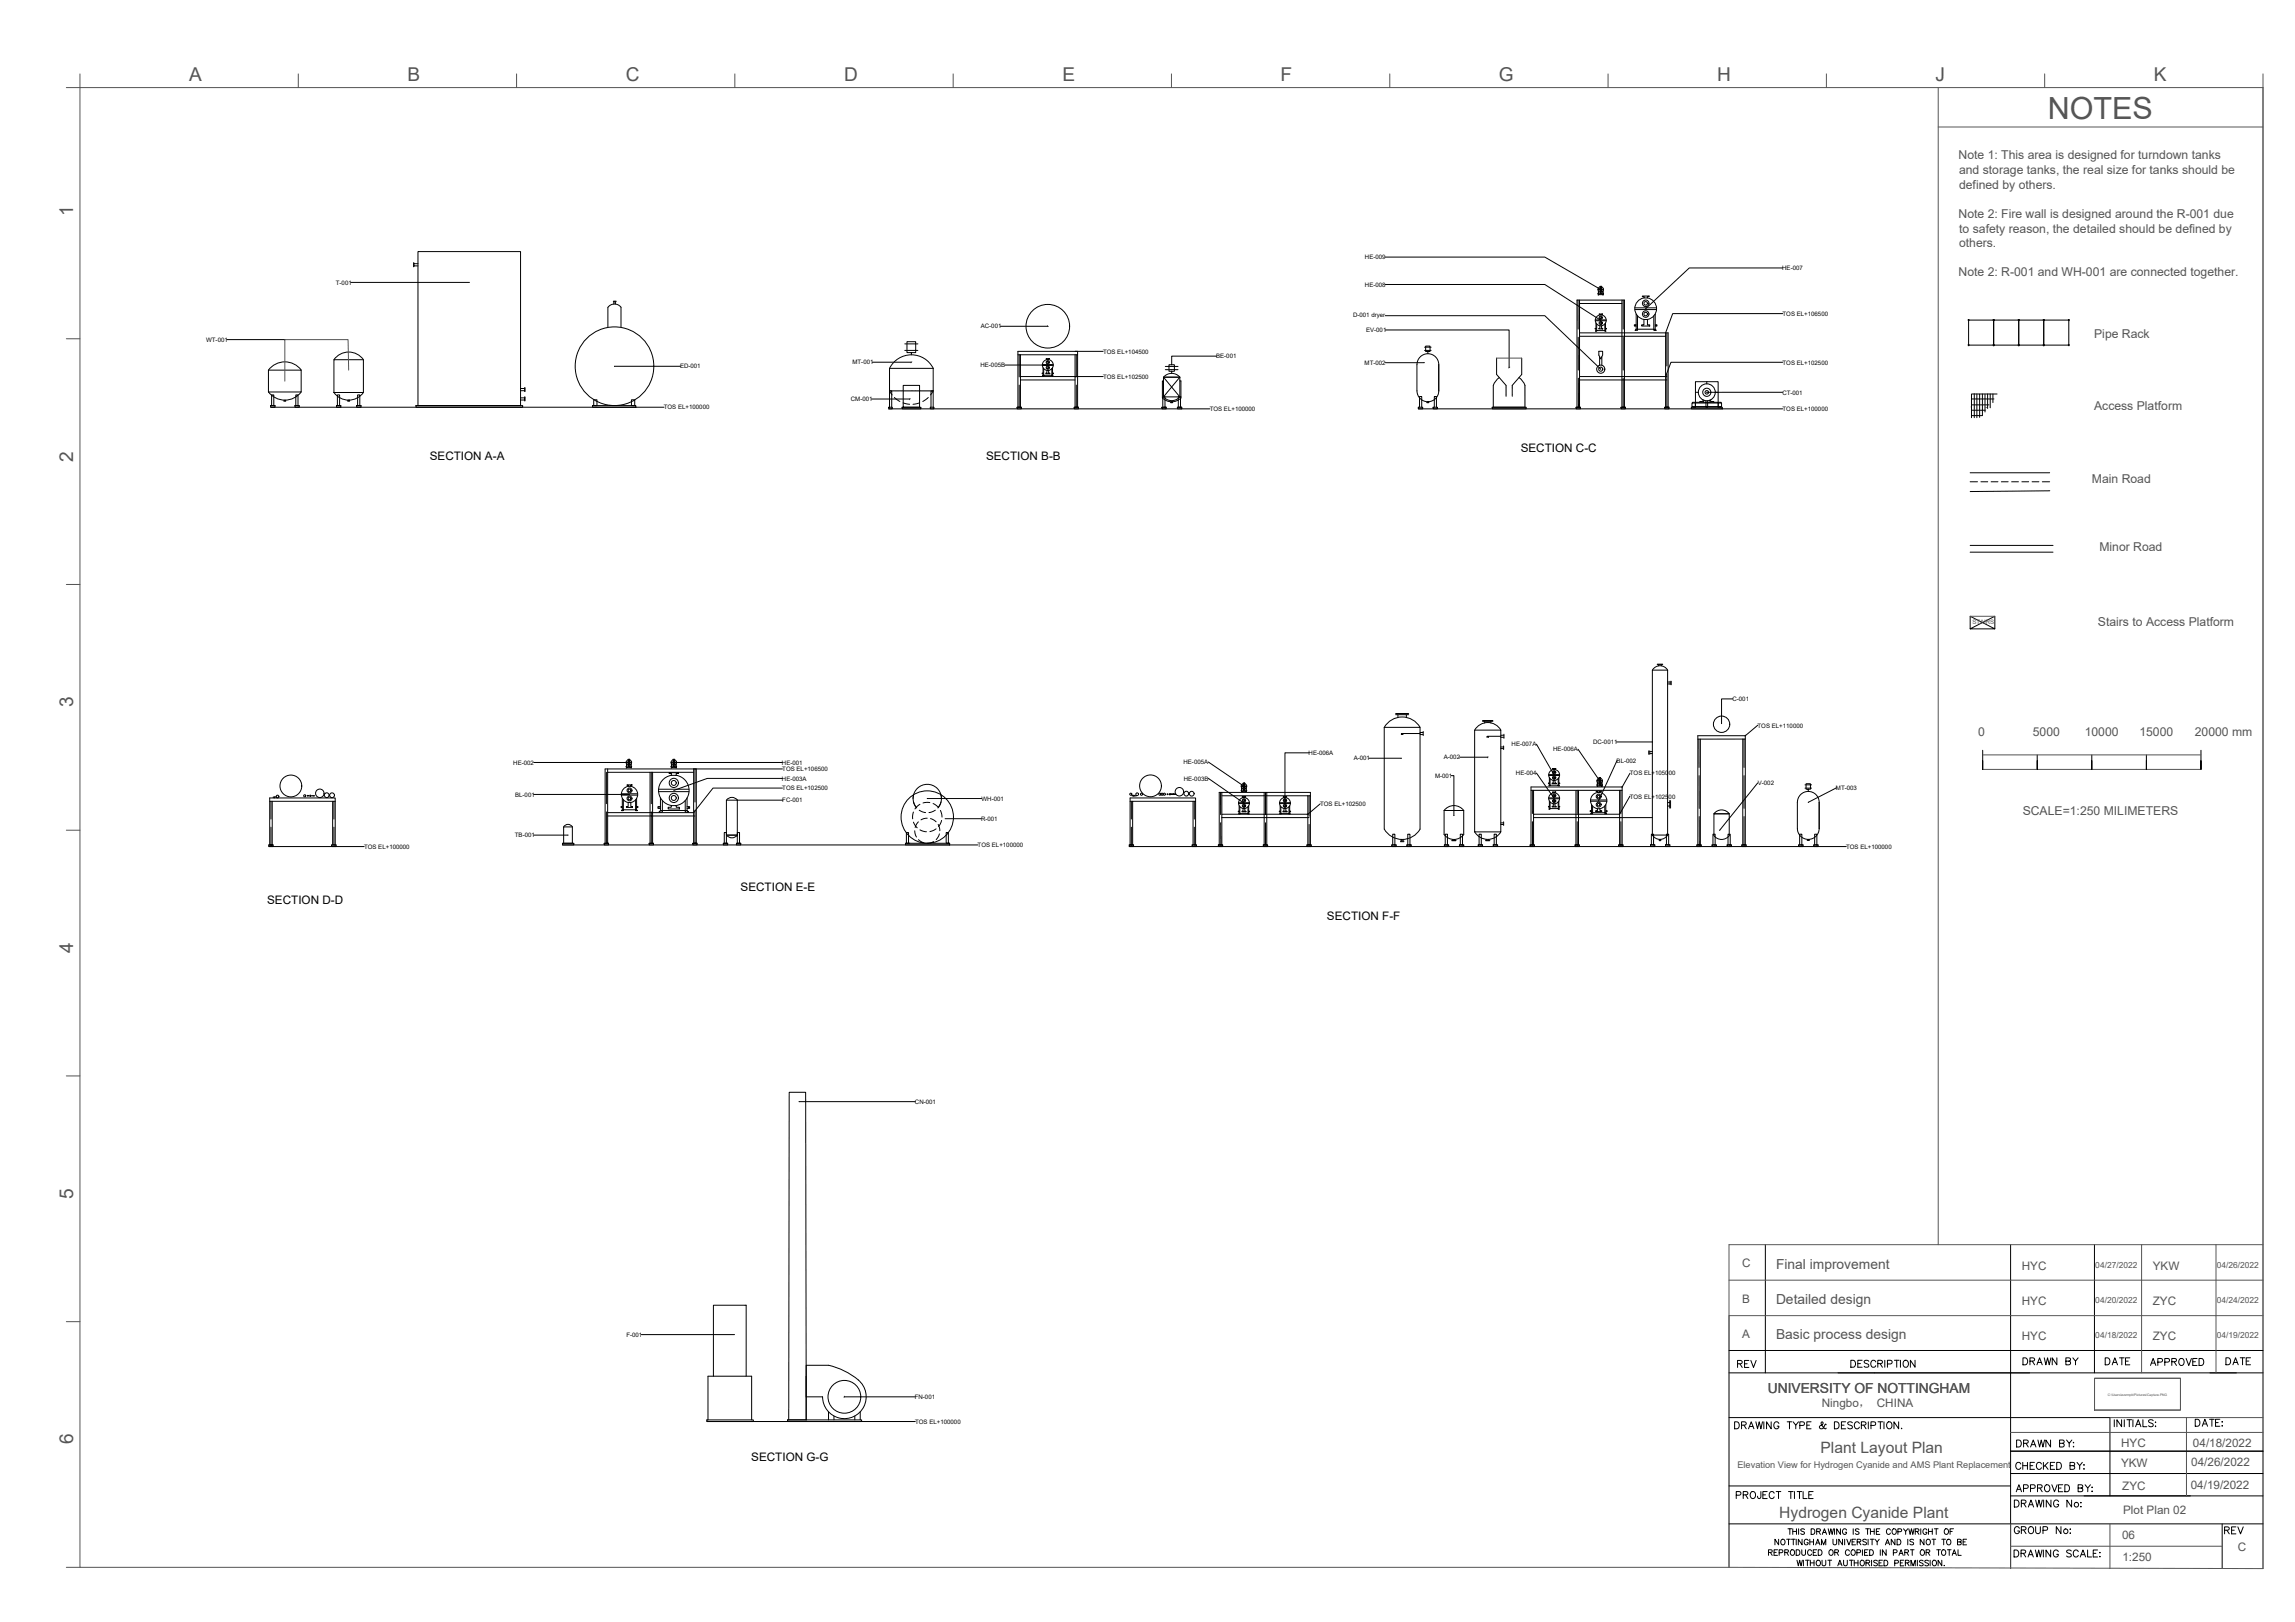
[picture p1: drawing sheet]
<svg xmlns="http://www.w3.org/2000/svg" width="841mm" height="594mm" viewBox="0 0 841 594" stroke-linecap="round" stroke-linejoin="round" font-family="sans-serif">
<defs><g id="words">
<text font-size="11.2" fill="#545454" x="750.4" y="43.4">NOTES</text>
<g font-size="7" fill="#545454">
<text x="69.3" y="29.6">A</text>
<text x="149.3" y="29.6">B</text>
<text x="229.3" y="29.6">C</text>
<text x="309.3" y="29.6">D</text>
<text x="389.3" y="29.6">E</text>
<text x="469.3" y="29.6">F</text>
<text x="549.3" y="29.6">G</text>
<text x="629.3" y="29.6">H</text>
<text x="709.3" y="29.6">J</text>
<text x="789.3" y="29.6">K</text>
<text x="26.8" y="79.1" transform="rotate(-90 26.8 79.1)">1</text>
<text x="26.8" y="169.1" transform="rotate(-90 26.8 169.1)">2</text>
<text x="26.8" y="259.1" transform="rotate(-90 26.8 259.1)">3</text>
<text x="26.8" y="349.1" transform="rotate(-90 26.8 349.1)">4</text>
<text x="26.8" y="439.1" transform="rotate(-90 26.8 439.1)">5</text>
<text x="26.8" y="529.1" transform="rotate(-90 26.8 529.1)">6</text>
</g>
<text font-size="6.2" x="737" y="563">GROUP No:</text>
<g font-size="5.7">
<text x="635.4" y="502">REV</text>
<text x="677" y="502">DESCRIPTION</text>
<text x="740.1" y="500.9">DRAWN BY</text>
<text x="770.1" y="500.9">DATE</text>
<text x="786.7" y="501.3">APPROVED</text>
<text x="814.6" y="500.9">DATE</text>
<text x="634.3" y="524.6">DRAWING TYPE &amp; DESCRIPTION.</text>
<text x="803.3" y="523.5">DATE:</text>
<text x="737.7" y="531.3">DRAWN BY:</text>
<text x="737.3" y="539.4">CHECKED BY:</text>
<text x="635" y="550">PROJECT TITLE</text>
<text x="737.7" y="547.5">APPROVED BY:</text>
<text x="737" y="553.2">DRAWING No:</text>
<text x="813.9" y="563">REV</text>
<text x="737" y="571.5">DRAWING SCALE:</text>
</g>
<g font-size="5.7" fill="#545454">
<text x="667.2" y="532.2">Plant Layout Plan</text>
<text x="652" y="556">Hydrogen Cyanide Plant</text>
</g>
<text font-size="5.3" x="647" y="570.8">REPRODUCED OR COPIED IN PART OR TOTAL</text>
<g font-size="5.1" fill="#545454">
<text x="650.8" y="464.7">Final improvement</text>
<text x="650.8" y="477.7">Detailed design</text>
<text x="650.8" y="490.5">Basic process design</text>
<text x="647.8" y="510.1">UNIVERSITY OF NOTTINGHAM</text>
</g>
<text font-size="4.9" x="649.1" y="566.9">NOTTINGHAM UNIVERSITY AND IS NOT TO BE</text>
<g font-size="4.5" fill="#545454">
<text x="717.7" y="58.4">Note 1: This area is designed for turndown tanks</text>
<text x="717.9" y="63.8">and storage tanks, the real size for tanks should be</text>
<text x="717.9" y="69.2">defined by others.</text>
<text x="717.7" y="79.9">Note 2: Fire wall is designed around the R-001 due</text>
<text x="718" y="85.2">to safety reason, the detailed should be defined by</text>
<text x="717.9" y="90.6">others.</text>
<text x="717.7" y="101.3">Note 2: R-001 and WH-001 are connected together.</text>
<text x="767.4" y="123.8">Pipe Rack</text>
<text x="767.4" y="150.3">Access Platform</text>
<text x="766.6" y="176.9">Main Road</text>
<text x="769.3" y="201.8">Minor Road</text>
<text x="768.8" y="229.3">Stairs to Access Platform</text>
<text x="724.9" y="269.4">0</text>
<text x="744.9" y="269.4">5000</text>
<text x="764" y="269.4">10000</text>
<text x="784" y="269.4">15000</text>
<text x="804.3" y="269.4">20000 mm</text>
<text x="741.2" y="298.5">SCALE=1:250 MILIMETERS</text>
</g>
<g font-size="4.3">
<text x="557.3" y="165.5">SECTION C-C</text>
<text x="157.5" y="168.4">SECTION A-A</text>
<text x="361.3" y="168.4">SECTION B-B</text>
<text x="271.4" y="326.4">SECTION E-E</text>
<text x="97.9" y="331.1">SECTION D-D</text>
<text x="486.3" y="337">SECTION F-F</text>
<text x="275.3" y="535">SECTION G-G</text>
</g>
<g font-size="4.3" fill="#545454">
<text x="638.5" y="464.2">C</text>
<text x="740.9" y="465">HYC</text>
<text x="788.9" y="465">YKW</text>
<text x="638.5" y="477.2">B</text>
<text x="740.9" y="478">HYC</text>
<text x="788.9" y="478">ZYC</text>
<text x="638.5" y="489.9">A</text>
<text x="740.9" y="490.8">HYC</text>
<text x="788.9" y="490.8">ZYC</text>
<text x="667.6" y="515.3">Ningbo， CHINA</text>
<text x="777.3" y="530.1">HYC</text>
<text x="803.6" y="529.9">04/18/2022</text>
<text x="777.3" y="537.3">YKW</text>
<text x="803" y="536.9">04/26/2022</text>
<text x="777.7" y="545.6">ZYC</text>
<text x="802.8" y="545.4">04/19/2022</text>
<text x="778.1" y="554.7">Plot Plan 02</text>
<text x="777.6" y="563.5">06</text>
<text x="820" y="568.3">C</text>
<text x="777.8" y="571.7">1:250</text>
</g>
<text font-size="3.4" fill="#545454" x="636.7" y="537.5">Elevation View for Hydrogen Cyanide and AMS Plant Replacement</text>
<g font-size="3.1" fill="#545454">
<text x="767.8" y="464.4">04/27/2022</text>
<text x="812.4" y="464.4">04/26/2022</text>
<text x="767.8" y="477.4">04/20/2022</text>
<text x="812.4" y="477.4">04/24/2022</text>
<text x="767.8" y="490.2">04/18/2022</text>
<text x="812.4" y="490.2">04/19/2022</text>
</g>
<g font-size="2.2">
<text x="500.2" y="95">HE-009</text>
<text x="653.1" y="98.9">HE-007</text>
<text x="123.1" y="104.2">T-001</text>
<text x="500.2" y="105">HE-008</text>
<text x="495.8" y="116.2">D-001 dryer</text>
<text x="653.2" y="115.7">TOS EL+106500</text>
<text x="75.6" y="125.2">WT-001</text>
<text x="359.4" y="120.3">AC-001</text>
<text x="500.6" y="121.6">EV-001</text>
<text x="404.2" y="129.5">TOS EL+104500</text>
<text x="445.7" y="131.2">BE-001</text>
<text x="249.2" y="135">ED-001</text>
<text x="312.4" y="133.5">MT-001</text>
<text x="359.3" y="134.5">HE-005B</text>
<text x="500.1" y="133.6">MT-002</text>
<text x="653.2" y="133.5">TOS EL+102500</text>
<text x="404.2" y="138.7">TOS EL+102500</text>
<text x="243.3" y="150">TOS EL+100000</text>
<text x="311.8" y="147">CM-001</text>
<text x="653.2" y="144.5">CT-001</text>
<text x="443.3" y="150.6">TOS EL+100000</text>
<text x="653.2" y="150.6">TOS EL+100000</text>
<text x="634.9" y="256.8">C-001</text>
<text x="644.1" y="266.5">TOS EL+110000</text>
<text x="554" y="273.4">HE-007A</text>
<text x="569.2" y="275.2">HE-006A</text>
<text x="583.8" y="272.6">DC-0011</text>
<text x="188.1" y="280.1">HE-002</text>
<text x="286.6" y="280.1">HE-001</text>
<text x="433.7" y="279.9">HE-005A</text>
<text x="479.6" y="276.5">HE-006A</text>
<text x="496.1" y="278.5">A-001</text>
<text x="529.1" y="278.1">A-002</text>
<text x="592.4" y="279.4">BL-002</text>
<text x="286.6" y="285.9">HE-003A</text>
<text x="286.7" y="282.4">TOS EL+106500</text>
<text x="433.8" y="285.9">HE-003B</text>
<text x="525.9" y="284.9">M-001</text>
<text x="555.5" y="283.9">HE-004</text>
<text x="597.3" y="284">TOS EL+105000</text>
<text x="644.2" y="287.5">V-002</text>
<text x="188.8" y="291.8">BL-001</text>
<text x="286.7" y="289.5">TOS EL+102500</text>
<text x="286.7" y="293.9">FC-001</text>
<text x="359.7" y="293.3">WH-001</text>
<text x="597.3" y="292.5">TOS EL+102500</text>
<text x="672.8" y="289.4">MT-003</text>
<text x="483.8" y="295.2">TOS EL+102500</text>
<text x="359.5" y="300.6">R-001</text>
<text x="133.4" y="310.9">TOS EL+100000</text>
<text x="188.7" y="306.7">TB-001</text>
<text x="358.3" y="310.3">TOS EL+100000</text>
<text x="676.5" y="310.9">TOS EL+100000</text>
<text x="335.3" y="404.3">CN-001</text>
<text x="229.5" y="489.6">F-001</text>
<text x="335.2" y="512.4">FN-001</text>
<text x="335.4" y="521.5">TOS EL+100000</text>
</g>
<text font-size="2.2" fill="#545454" x="722.8" y="228.6">STAIRS</text>
<text font-size="1.2" fill="#545454" x="772.4" y="511.2">C:\Users\ezzmpb\Pictures\Capture.PNG</text>
</g></defs>
<!-- layer: BORDER -->
<g fill="none" stroke="#000" stroke-width=".37">
<path d="M829.3 32.1v542.4M427 134.2h4.7M427 135.4h4.7M429.4 136v.8M646.9 455.9v46.9M736.8 455.9v118.6M767.5 455.9v46.9M633.6 494.6h195.7M633.6 481.9v92.2M633.6 502.8h195.7M633.6 519.2h139.6v28.7M774.8 520v2.6"/>
<path d="M777.5 520v2.6l-1.7-2.6v2.6M778.5 520v2.6M779.4 520h1.7M780.3 520v2.6M781.6 520v2.6M785.3 520v2.6h1.5M736.8 539.7h92.5M736.8 531.5h92.5M782.6 522.6l1-2.6 .9 2.6M783 521.7h1.2M789.1 520.4l-.6-.4-1.1 .4 .2 .6 1.4 .6 .1 .6a1.08 1.08 0 0 1-1.7 0M789.8 522.4h.2z"/>
<path d="M789.9 520.8v.3zM633.6 558.1h195.7M633.6 544.3h103.2M655.2 559.9h1.4M655.9 559.9v2.1M657 559.9v2.1M658.3 559.9v2.1M659.1 559.9v2.1M663.7 559.9h.7a1.1 1.1 0 0 1 .7 1.1 1.1 1.1 0 0 1-.7 1h-.7zM670 559.9l.4 2.1 .5-2.1 .5 2.1 .5-2.1M672.3 559.9v2.1M674.4 559.9v2.1l-1.3-2.1v2.1"/>
<path d="M679.1 559.9v2.1M683.7 559.9h1.4M684.4 559.9v2.1M685.4 559.9v2.1M686.8 559.9v2.1M688.9 559.9h-1.3v2.1M697.6 559.9l.7 1 .8-1M699.5 559.9l.5 2.1 .5-2.1 .5 2.1 .4-2.1M703.9 559.9v2.1M706.7 559.9v2.1M708.1 559.9v2.1M708.9 559.9h1.3"/>
<path d="M709.6 559.9v2.1M715.9 559.9h-1.3v2.1M736.8 547.9h92.5M814.3 558.1v16.4M657 560.9h1.3M658.5 571.5l.5 2 .5-2 .5 2 .5-2M660.9 571.5v2M661.3 560.2l-.5-.3-.9 .3 .2 .5 1.2 .7v.3l-.5 .3-.9-.3M662.3 571.5v2M663.4 571.5v2M664.8 571.5v2M665.7 560.9l1.2-.1 .2-.5-.5-.4h-.9v2.1"/>
<path d="M665.7 571.7l.3-.1a.95 .95 0 0 1 1.1 .9 .95 .95 0 0 1-1.1 .9l-.4-.7zM666.4 560.9l.7 1.1M667.7 571.5v1.4l.6 .6 .7-.3 .1-1.7M667.8 562l.8-2.1 .8 2.1M668.1 561.3h1M670.5 571.5v2M673.5 573.5l.7-2 .8 2M673.7 572.8h1M675.6 571.5v1.4l.6 .6 .7-.3 .1-1.7M676.7 560.4a.76 .76 0 0 0-.9-.5 .76 .76 0 0 0-.6 .8v.5a.74 .74 0 0 0 .7 .8 .74 .74 0 0 0 .8-.8h-.5M678.4 571.5v2M679.5 571.5v2"/>
<path d="M680.9 571.5v2M681.3 560.2l-.5-.3-.9 .3 .2 .5 1.2 .7v.3l-.5 .3-.9-.3M681.8 571.7l.2-.1a.95 .95 0 0 1 1.2 .9 .95 .95 0 0 1-1.2 .9l-.3-.7zM683.8 572.4l1.2-.1 .2-.4-.5-.4h-.9v2M684.5 572.4l.7 1.1M685.4 560.9h1.4M685.8 571.5v2M687.6 560.9h.8M688 571.7l-.5-.2-.9 .2 .1 .4 1.3 .8v.3l-.5 .3-.9-.3M689.8 571.5h-1.2v2h1.2M690.4 571.5h.7a1.1 1.1 0 0 1 .7 1 1.1 1.1 0 0 1-.7 1h-.7zM692.8 560.4a.75 .75 0 0 0-.9-.5 .75 .75 0 0 0-.6 .8v.5a.75 .75 0 0 0 .6 .8 .75 .75 0 0 0 .9-.5"/>
<path d="M693.7 560a.95 .95 0 0 1 1.2 1 .95 .95 0 0 1-1.2 .9l-.3-.7zM694.3 572.5l1.2-.1 .1-.7-1.3-.2v2M695.5 561l1.2-.1 .1-.8-1.3-.2v2.1M697.6 571.5h-1.2v2h1.2M698.2 572.4l1.2-.1 .2-.4-.5-.4h-.9v2M698.3 560.9v1.1M698.9 572.4l.7 1.1M700.3 573.5v-2l.8 2 .8-2v2M701.9 560.9l1.1-.1 .1-.7-1.2-.2v2.1M702.5 560.9l.7 1.1M702.6 571.5v2M704.8 571.7l-.5-.2-.9 .2 .2 .5 1.1 .5 .1 .5-.5 .3-.9-.3"/>
<path d="M706.1 560.4a.75 .75 0 0 0-.8-.5 .75 .75 0 0 0-.6 .8v.5a.73 .73 0 0 0 .7 .8 .73 .73 0 0 0 .7-.8h-.5M706.7 571.7l-.5-.2-.8 .2v.4l1.3 .8v.3l-.5 .3-.8-.3M706.7 560.9h1.4M707.3 571.5v2M708.3 571.7l.2-.1a.95 .95 0 0 1 1.2 .9 .95 .95 0 0 1-1.2 .9l-.4-.7zM711.6 571.5v2l-1.4-2v2M712.5 573.3l.1 .1M712.7 560.2l.2-.2a.96 .96 0 0 1 1.2 1 .96 .96 0 0 1-1.2 .9l-.4-.7zM714.6 560.9h.8"/>
</g>
<g fill="none" stroke="#545454" stroke-width=".37">
<path d="M29.3 27.1v5h-5M109.3 27.1v5M189.3 27.1v5M269.3 27.1v5M349.3 27.1v5M429.3 27.1v5M509.3 27.1v5M589.3 27.1v5M669.3 27.1v5M710.3 32.1v423.8M749.3 27.1v5M829.3 27.1v5h-800v542h604.3l195.7 .4"/>
<path d="M710.3 46.5h119M24.3 124.1h5M127.8 135.6l-.2-11.2h-23.2v15.2M548.4 131.2h9.2M24.3 214.1h5M722 225.7h9M726.6 276.5h80M726.6 281.8h80M24.3 304.1h5M24.3 394.1h5M784.8 455.9v46.9M812.1 455.9v46.9"/>
<path d="M829.3 455.9h-195.7v26h195.7M633.6 468.9h195.7M24.3 484.1h5M767.6 504.8h31.4v11.7h-31.4zM773.2 519.2h56.1M801.3 519.2v28.7M736.8 524.7h92.5M736.8 558.1v16.4M773.2 558.1v16.4M24.3 574.1h5M736.8 566.3h77.5"/>
</g>
<!-- layer: 0 -->
<g fill="none" stroke="#000" stroke-width=".37">
<path d="M151.7 96.6l-.1-.3v1.4l.1-.3M153.2 92.2h37.6v56.4h-37.6zM153.2 96.6h-1.5v.8h1.5M507.7 94.2h58.4l20.5 11.8M653.3 98.1h-34.3l-15.9 15M128.5 103.4h43.4M222.8 119.8v-7.3a3 3 0 0 1 4.8 0v7.3M224.8 110.5h1M224.8 110.3h1M225 110.5v.9M225.5 110.5v.9M366.6 119.5h17.3"/>
<path d="M507.7 115.6h58.4l20.5 19.6M507.7 104.2h58.4l20.5 13.1M578.3 109.9v10.6M578.8 109.9v39.3h-.9M578.8 111.2h15.6M584.6 117.2h4M584.6 117.5h4M584.9 118.3v2.8M585.1 118.7v2.6h-.4l.2-.2h3.5l.1 .2h-.4v-2.6M585.6 106h2M585.6 106.1h2M585.6 107.5v.1"/>
<path d="M585.7 107.5v.1M585.7 106.5v1.4M585.9 106.7v1.3h-.3h2h-.2v-1.3M586 115l1.2 .1-.9 .3zM586.3 119.3h.6v1h.4v.2h-1.4v-.2h.4zM586.3 115.4a2 2 0 0 0-1.7 1.9 2 2 0 0 0 1.7 2M586.3 104.9h.6zM586.4 105a1.01 1.01 0 0 0-.8 1 1.01 1.01 0 0 0 .8 1M586.5 107h.3l.2 .6h-.8zM586.8 105a1.01 1.01 0 0 1 .8 1 1.01 1.01 0 0 1-.8 1M586.9 115.4a2 2 0 0 1 1.7 1.9 2 2 0 0 1-1.7 2M587.5 107.5v.1"/>
<path d="M587.5 106.5v1.4M587.6 107.5v.1M588.4 118.3v2.8M594.4 109.9v39.3M594.8 109.9v10.6M599.1 112.7h8M599.1 113.4h8M599.2 119h-.3v.4h.3M599.6 119h-.4v.4h.4M599.6 115v5.6M600.1 115.7v5.3h-.9l.4-.4h7l.4 .4h-.9v-5.3M601.8 108.4h2.5v.2h-.6v.5h-1.3v-.5z"/>
<path d="M602.4 117h1.3v2h.8v.4h-2.9v-.4h.8zM602.4 109.1a4 4 0 0 0-3.3 4 4 4 0 0 0 3.3 3.9M603.7 109.1a4 4 0 0 1 3.4 4 4 4 0 0 1-3.4 3.9M606.6 119h.4v.4h-.4M606.6 115v5.6M607 119h.2v.4h-.2M653.3 114.9h-40.3l-2.6 7v27.3M721.2 117h.4M721.2 117.4h.4M721.4 117.2h36.7M721.4 117v9.6M730.4 117h.4"/>
<path d="M730.4 117.4h.4M730.6 117v9.6M739.6 117h.4M739.6 117.4h.4M739.8 117v9.6M748.8 117h.3M748.8 117.4h.3M748.9 117v9.6M757.9 117h.4M757.9 117.4h.4M758.1 117v9.6M83.1 124.4h21.3"/>
<path d="M98.4 135.6h12v8h-12zM98.4 135.5a7.5 7.5 0 0 1 12 0M122.4 131.8h10.8v12h-10.8zM122.4 131.7a6.6 6.6 0 0 1 10.8 0M225.2 134.1h24.2M319.7 132.7h14.3M326 134.9a8.9 8.9 0 0 1 8-4.9 8.9 8.9 0 0 1 8 4.9M331.6 128.3h4.8M331.6 126h4.8M334 129.2h-1.6v-4h3.2v4h-1.6v.8M368.3 133.7h15.6M373 129.9h21.9"/>
<path d="M373.5 129.9v8.1M374 129.9v19.3h-1M374 137.9h30.3M374 139.2h20M382 133.5h4M382 133.9h4M382 136.6v.3M382.2 136.6h-.2l.2 .3M382.2 134.7v2.7M382.5 135v2.7h-.5l.2-.3h3.5l.2 .3h-.4v-2.7M383.4 131.4l1.2 .1-.9 .2zM383.7 135.7h.6v.9h.4v.3h-1.5v-.3h.5z"/>
<path d="M383.7 131.7a2 2 0 0 0-1.7 2 2 2 0 0 0 1.7 2M384.3 131.7a2 2 0 0 1 1.7 2 2 2 0 0 1-1.7 2M385.7 136.6h.2l-.2 .3M385.7 134.7v2.7M385.9 136.6v.3M394 129.9v19.3M394 128.7h10.3M394.4 129.9v8.1M426.4 138.1h6v7.3h-6zM426.4 139.5h-.4v5.9a2.76 2.76 0 0 0 2.2 1.6 4.8 4.8 0 0 0 4.6-1.2v-6.3h-.4M426.4 138.1l6 7.3M426.4 138.1h6l-6 7.3"/>
<path d="M426.4 138.1a3.9 3.9 0 0 1 6 0M428.4 133.6h2v2.4h-2zM445.8 130.4h-16.4v3.2M507.7 132.8h14.2M507.7 120.9h45.3v13.7M520.4 130.7a4 4 0 0 1 4.4-.8 4 4 0 0 1 2.4 3.6v9.7a4 4 0 0 1-3.9 3.9 4 4 0 0 1-4.1-3.9l.1-9.7a4 4 0 0 1 1.1-2.8zM522 128.3h2.5M522 127.2h2.5M523.2 128.7h-.8v-1.9h1.7v1.9h-.9v.9M548.4 131.2v6l3.5 4.2M549.4 138.3l-1.3 1.2-.9 1.6v8.1h11.6v-.2M556.6 138.3l1.4 1.2 .8 1.8"/>
<path d="M557.6 131.2v6l-3.4 4.2M578.3 123.5l.1 12M578.4 138.5v10.7M578.8 121.9h32.5v27.3h-.9M578.8 123.2h31.6M578.8 139.2h32M578.8 137.9h32M584.7 120.3v.2M584.9 120.3h-.2l.2 .2M585.9 128.7h1.4v1.4l-.7 1.4-.7-1.4zM586.2 130.7v3.1M587 130.7v3.1"/>
<path d="M588.4 120.3h.1l-.1 .2M588.5 120.3v.2M594.8 123.5v12M594.8 138.5v10.7M610.8 121.9v12.1M610.8 137v12.2M625.5 139.8v.8M653.3 132.7h-41l-1.9 5.2M721.2 126.2h.4M721.2 126.6h.4M721.4 126.4h36.7M730.4 126.2h.4"/>
<path d="M730.4 126.6h.4M739.6 126.2h.4M739.6 126.6h.4M748.8 126.2h.3M748.8 126.6h.3M757.9 126.2h.4M757.9 126.6h.4M98.4 143.5a7.5 7.5 0 0 0 12 0M99.2 148.6h1.6v.6h-1.6zM99.2 149.2h133.8M100.3 148.6v-4h-.8v4h1.3M104.2 146.6v.2h.4v-.2"/>
<path d="M104.2 146.8h.4M108.1 148.6h1.6v.6h-1.6zM109.2 148.6v-4h-.8v4h1.3M122.4 143.7a6.6 6.6 0 0 0 10.8 0M123.3 148.6h1.6v.6h-1.6zM124.4 148.6v-4h-.8v4h1.3M127.6 146.6v.2h.4v-.2M127.6 146.8h.4M127.8 146.6h.1M130.7 148.6h1.6v.6h-1.6zM131.9 148.6v-4h-.9v4h1.3M152.4 148.6h39.1v.6h-39.1z"/>
<path d="M190.8 142.3h1.5v.8h-1.5M190.8 145.7h1.5v.8h-1.5M192.3 142v.3M192.3 143.1v.3M192.3 145.4v.3M192.3 146.5v.3M192.4 142v1.4M192.4 145.4v1.4M217.2 148.6h15.8v.6h-15.8zM218.8 148.6v-2.2h-1.2v2.2h1.2M232.6 148.6v-2.2h-1.2v2.2h1.3M233 149.2h10.3"/>
<path d="M319.4 146.1h14M325.6 149.7h117.8M325.7 149.2h1.3v.5h-1.3zM326 143.2l.9 1.5M326 149.2v-6h.8v6M326 143.2v-8.3h16v8.3M326 143.2h.2M326.3 143.2h.3M326.7 143.2h.3M327.1 143.2h.2M327.5 143.2h.2M327.8 145.6l2 1.4"/>
<path d="M327.8 143.2h.3M328.2 143.2h.3M328.6 143.2h.3M329 143.2h.2M329.3 143.2h.3M329.7 143.2h.3M330.1 143.2h.2M330.5 143.2h.2M330.6 149.2h6.9v.5h-6.9zM330.8 143.2h.3M330.9 147.6l2.4 .5M331 141.2h6v8h-6z"/>
<path d="M331.2 143.2h.3M331.6 143.2h.2M332 143.2h.2M332.3 143.2h.3M332.7 143.2h.3M333.1 143.2h.2M333.5 143.2h.2M333.8 143.2h.3M334.2 143.2h.3M334.6 143.2h.2M335 143.2h.2M335.4 143.2h.2"/>
<path d="M335.7 143.2h.3M336.1 143.2h.2M336.5 143.2h.2M336.9 143.2h.2M337 147.5l-2.4 .6M337.2 143.2h.3M337.6 143.2h.2M338 143.2h.2M338.3 143.2h.3M338.7 143.2h.3M339.1 143.2h.3M339.5 143.2h.2"/>
<path d="M339.8 143.2h.3M340.2 145.6l-2 1.4M340.2 143.2h.3M340.6 143.2h.2M340.9 149.2h1.4v.5h-1.4zM341 143.2h.2M341.2 149.2v-6h.8v6M341.3 143.2h.3M341.7 143.2h.3M342 143.2l-1 1.4M372.7 149.2h1.6v.5h-1.6zM373 149.2v-20.5h21.9v20.5h-.9"/>
<path d="M373 149.2h1.3M373.5 141v8.2M393.6 149.2h1.6v.5h-1.6zM394 149.2h1.2M394.4 141v8.2M425.8 149.2h1.6v.5h-1.6zM426.4 145.3a3.9 3.9 0 0 0 6 0M426.9 149.2v-4h-.8v4h1.3M429 147.5h.7M429 147.4h.2M429.2 147.2v.2h.4v-.2M429.4 147.2h.1"/>
<path d="M429.6 147.4h.1M431.5 149.2h1.6v.5h-1.6zM432.6 149.2v-4h-.8v4h1.3M519.8 149.2h1.6v.5h-1.6zM519.8 149.7h133.5M520.2 149.2v-4h.8v4M522.9 147.5h.7M522.9 147.4h.2M523.1 147.1v.3h.4v-.3M523.2 147.1h.1M523.5 147.4h.1M525.2 149.2h1.6v.5h-1.6z"/>
<path d="M525.6 149.2v-4h.8v4M546.8 149.2h12.5v.5h-12.5zM551.9 141.5v.3M551.9 141.9v.2M551.9 142.3v.2M551.9 142.7v.2M551.9 143v.3M551.9 143.4v.3M551.9 143.8v.2M551.9 144.2v.2M551.9 144.5v.3M551.9 144.9v.3"/>
<path d="M554.2 141.5v.3M554.2 141.9v.2M554.2 142.3v.2M554.2 142.7v.2M554.2 143v.3M554.2 143.4v.3M554.2 143.8v.2M554.2 144.2v.2M554.2 144.5v.3M554.2 144.9v.3M558.8 141.5v.2M558.8 141.9v.2"/>
<path d="M558.8 142.2v.3M558.8 142.6v.2M558.8 143v.2M558.8 143.3v.3M558.8 143.7v.3M558.8 144.1v.2M558.8 144.5v.2M558.8 144.8v.3M558.8 145.2v.3M558.8 145.6v.2M558.8 146v.2M558.8 146.3v.3"/>
<path d="M558.8 146.7v.3M558.8 147.1v.2M558.8 147.5v.2M558.8 147.8v.3M558.8 148.2v.3M558.8 148.6v.2M577.6 149.2h1.6v.5h-1.6zM577.9 149.2v-39.3h17.4v39.3h-.9M577.9 149.2h1.3M594 149.2h1.6v.5h-1.6zM594.4 149.2h1.2M610 149.2h1.6v.5h-1.6z"/>
<path d="M610.4 149.2h1.2M619.8 149.2h11.4v.5h-11.4zM620 147.6h1.3v1.3h-1.3zM620.2 147.6v-.2h1.1v-7.6h8.3v7.6h1.1v.2M621.3 147.6h8.3M621.3 147.6v-.2h8.3v.2M621.3 147.6v1.6h-1.1v-.3M621.3 143.7h1.1M624.2 146.5l-.3 .6h-1v.3M624.5 146.6l-.3 .8M625.2 148.9l.7 .2h-.8zM625.2 146.8v2.1"/>
<path d="M625.8 146.8v2.2M626.5 146.6l.2 .8M626.8 146.5l.2 .6h1v.3M628.6 143.7h1M629.6 147.6v1.3h-8.3M629.7 147.6h1.2v1.3h-1.2M629.7 147.6l-.1 1.6h1.1v-.3M653.3 143.7h-27.8M722 176.5h2.7M722 173.2h29.1M725.9 176.5h2.5M729.7 176.5h2.5"/>
<path d="M733.4 176.5h2.5M737.2 176.5h2.5M740.9 176.5h2.5M744.7 176.5h2.5M748.4 176.5h2.7M751.2 179.8l-29.2 .2M722 199.8h30.4M722 202.2h30.4M722 230.3l9-4.6v4.6h-9v-4.6l9 4.6M605.5 245.4h5.6v60.5h-5.6zM605.5 245.4a3.2 3.2 0 0 1 5.6 0M607.3 243.4h2"/>
<path d="M607.3 243.3h2M607.8 243.4v.5M608.8 243.4v.5M611.1 249.8h1M611.1 250.5h1M612.1 249.5v1.3M612.4 249.5v1.3M635 256h-4.1v9M195.6 279.3h34.8M229.5 279.2h1.9M229.5 279.4h1.9M229.6 279.8v1.3"/>
<path d="M229.7 279.9v1.4h-.2h1.9h-.2v-1.4M230.1 278.1l.6 .1zM230.3 278.3a1.01 1.01 0 0 0-.8 1 1.01 1.01 0 0 0 .8 .9M230.6 278.3a1.01 1.01 0 0 1 .9 1 1.01 1.01 0 0 1-.9 .9M231.3 279.8v1.3M245.9 279.2h2M245.9 279.4h2M246 279.8v1.3M246.2 279.9v1.4h-.3h2h-.2v-1.4M246.6 278.1l.6 .1zM246.8 278.3a1.01 1.01 0 0 0-.9 1 1.01 1.01 0 0 0 .9 .9M246.9 279.3h39.8"/>
<path d="M247.1 278.3a1.01 1.01 0 0 1 .8 1 1.01 1.01 0 0 1-.8 .9M247.8 279.8v1.3M442.8 279.1l13 8.8M479.7 275.7h-8.8v18.4M501.6 277.7h11.9M507.3 266.4h13.1v37.3a7.6 7.6 0 0 1-13.1 0zM507.3 266.4a7.6 7.6 0 0 1 13.1 0M511.4 261.8h4.8M511.4 261.3h4.8M512.3 261.8v1M513.5 268.9l.3-.2-.2 .4M513.8 268.7h6.6"/>
<path d="M514.2 268.9l-.4-.2 .3 .4M515.4 261.8v1M520.4 268.3h1.1M520.4 269h1.1M521.5 267.9v1.5M534.9 277.3h10.3M540.4 267.4h9.6v37.3h-9.6zM540.4 267.4a5.5 5.5 0 0 1 9.6 0M543.3 264.2h3.8M543.3 263.9h3.8M544.1 264.2v.6M544.8 269.9l.4-.2-.2 .4"/>
<path d="M545.2 269.7h4.8M545.5 269.9l-.3-.2 .2 .4M546.3 264.2v.6M550 269.3h1.1M550 270h1.1M550 273.6h1M550 274.2h1M551 273.2v1.3M551.1 268.9v1.5M563 272.6l6.5 11.2M578.3 274.4l7.9 11.6M592.4 271.8h13.1"/>
<path d="M592.6 278.6l-6.7 14.6M604.2 275v1.3M604.6 275v1.3M604.6 275.3h.9M604.6 276h.9M622.6 270.7v10.4M638.6 270.7v38.8M639.1 270.7v10.4M639.6 269.5h-17.4v40h.9v-38.8M639.6 269.5v40h-1M639.6 270.7h-17.4M644.1 265.7l-4.5 3.8"/>
<path d="M98.8 293.5h24M99.3 293.5v6.5M99.8 293.5v16M101 291.8h.1M101.2 292h.1M114.6 291.5h.1M121.9 293.5v16h1.3M122.4 293.5v6.5M195.6 291h35.1M222.2 282.9v11.5M222.2 297.4v11.5h.8M222.7 281.6v27.3h-1v-27.3h33.5v27.3h-1"/>
<path d="M222.7 282.9h31.5M222.7 298.9h32M227.7 290.7h6M227.7 291.2h6M227.8 295.4h-.2l.2 .3M228.1 295.4h-.3v.3h.3M228.1 292.5v4.1M228.4 293v3.9h-.6l.3-.3h5.2l.3 .3h-.7v-3.9M229.5 280.7v.2M229.6 280.7v.2M229.8 287.5l1.8 .1h-.4v.4h-1v-.4zM230.2 293.9h1v1.5h.6v.3h-2.2v-.3h.6z"/>
<path d="M230.2 288a3 3 0 0 0-2.5 3 3 3 0 0 0 2.5 2.9M230.3 280.3h.3l.2 .6h-.7zM231.2 288a3 3 0 0 1 2.5 3 3 3 0 0 1-2.5 2.9M231.3 280.7v.2M231.4 280.7v.2M233.3 295.4h.3v.3h-.3M233.3 292.5v4.1M233.6 295.4h.2l-.2 .3M238.2 282.9v26h1.3M238.7 282.9v11.5M238.7 297.4v11.5M239.1 282.9v26"/>
<path d="M241.3 289.1h11.2M241.3 290h11.2M241.5 295.4h-.4v.7h.4M242 295.4h-.5v.7h.5M242 292.3v4.6M242.7 293.2v4.2h-1.2l.5-.5h9.8M244.8 295.7h1.2v-.6h1.8v.6h1.2v.6h-4.2zM245.2 283h3.5v.3h-.9v.7h-1.8v-.7h-.8zM245.9 280.7v.2M246 284a5.6 5.6 0 0 0-4.7 5.5 5.6 5.6 0 0 0 4.7 5.5M246 280.7v.2M246.7 280.3h.4l.2 .6h-.8z"/>
<path d="M247.8 280.7v.2M247.8 284a5.6 5.6 0 0 1 4.7 5.5 5.6 5.6 0 0 1-4.7 5.5M247.9 280.7v.2M251.1 293.2v4.2h1.3l-.6-.5M251.8 295.4h.6v.7h-.6M251.8 292.3v4.6M252.4 295.4h.3v.7h-.3M254.7 281.6v12.1M254.7 296.7v12.2M266.2 293.1h4v12.8h-4zM266.2 293.1a2.51 2.51 0 0 1 4 0h16.7M286.7 288.6h-25.4l-7.1 9h-31.5"/>
<path d="M286.7 285.1h-27.5l-12.3 4.4M286.7 281.6h-32.5v27.3M334.7 297.4l-.2 2.5M334.8 293.7l1.1 2.2M334.8 291.1l-.2 1.4M335.7 295.7a5.2 5.2 0 0 1 .6-7 5.2 5.2 0 0 1 7 0 5.2 5.2 0 0 1 .6 7M336.9 296.7l2.3 .9M337.1 294.6l-1.8 1.7M339.8 299.7l-2.3 .6M339.8 292.5h19.9M340.7 294l-2.4 .1M341 299.8l2.1 1.2"/>
<path d="M341.9 294.3l2 1.5M342.8 296.7l-2.4 .9M344.6 296.8l.6 2.5M344.8 291.1l.2 1.4M344.9 293.7l-1.2 2.2M346.3 299.9h13.4M414.1 293.5h24M414.6 293.5v6.5M415.1 293.5v16h-1M416 291.5h.1M416.1 291.5h.1M429.7 290.9h.1"/>
<path d="M429.8 290.9h.1M437.2 293.5v16h1.3M437.7 293.5v6.5M442.8 285.1l13 9M447.3 290.2v8.2M447.7 290.2v19.3h-.9M447.7 291.5h32.5M447.7 299.5h32M447.7 298.2h31.6M453.9 294h3.9M453.9 294.3h3.9M453.9 297.1v.2"/>
<path d="M454.1 297.1h-.2l.2 .2M454.1 295.1v2.8M454.3 295.5v2.6h-.4l.2-.2 3.7 .2h-.5v-2.6M454.9 287.9h1.9M454.9 288.1h1.9M454.9 289.4v.2M455 289.4v.2M455 288.5v1.3M455.1 288.6v1.3h-.2h1.9h-.2v-1.3M455.2 291.8l1.3 .1-1 .3zM455.5 296.1h.7v1h.4v.2h-1.5v-.2h.4zM455.5 286.8h.6z"/>
<path d="M455.5 292.2a2 2 0 0 0-1.6 1.9 2 2 0 0 0 1.6 2M455.7 289h.3l.2 .6h-.7zM455.7 287a1.01 1.01 0 0 0-.8 1 1.01 1.01 0 0 0 .8 .9M456 287a1.01 1.01 0 0 1 .9 1 1.01 1.01 0 0 1-.9 .9M456.2 292.2a2 2 0 0 1 1.7 1.9 2 2 0 0 1-1.7 2M456.7 289.4v.2M456.7 288.5v1.3M456.8 289.4v.2M457.6 297.1h.2l-.2 .2M457.6 295.1v2.8M457.8 297.1v.2M463.3 290.2v19.3"/>
<path d="M463.7 290.2v8.2M464.2 290.2v19.3h-.9M468.9 294h4M468.9 294.3h4M468.9 297.1v.2M469.1 297.1h-.2l.2 .2M469.1 295.1v2.8M469.4 295.5v2.6h-.5l.2-.2 3.7 .2h-.4v-2.6M470.2 291.8l1.3 .1-1 .3zM470.5 296.1h.7v1h.4v.2h-1.5v-.2h.4zM470.6 292.2a2 2 0 0 0-1.7 1.9 2 2 0 0 0 1.7 2M471.2 292.2a2 2 0 0 1 1.7 1.9 2 2 0 0 1-1.7 2"/>
<path d="M472.6 297.1h.2l-.2 .2M472.6 295.1v2.8M472.8 297.1v.2M479.3 291.5v18M479.7 291.5v7.5M483.8 294.4l-4.5 3.8M529.2 296.9h7.2v8.8a4.5 4.5 0 0 1-7.2 0zM529.6 296.4a4.5 4.5 0 0 1 6.8 .5h-7.2zM531.8 284.1h1v14.6M561.1 289.5h33.4M561.5 289.5l.1 8.5M562 289.5v20h-.9"/>
<path d="M562 299.5h43.5M563 283.2l6.5 9.2M567.5 283.7h4M567.5 284h4M567.5 292.2h4M567.5 292.6h4M567.6 286.8v.2M567.6 295.4v.2M567.8 286.8h-.2l.2 .2M567.8 295.4h-.2l.2 .2M567.8 284.9v2.7M567.8 293.4v2.8"/>
<path d="M568 285.2v2.6h-.4l.2-.2h3.5l.2 .2h-.5v-2.6M568 293.7v2.7h-.4l.2-.2h3.5l.2 .2h-.5v-2.7M568.9 281.5l1.2 .1-.9 .3zM568.9 290.1l1.2 .1-.9 .2zM569.2 285.8h.6v1h.5v.2h-1.5v-.2h.4zM569.2 294.4h.6v1h.5v.2h-1.5v-.2h.4zM569.2 281.9a2 2 0 0 0-1.7 1.9 2 2 0 0 0 1.7 2M569.2 290.4a2 2 0 0 0-1.7 2 2 2 0 0 0 1.7 2M569.8 281.9a2 2 0 0 1 1.7 1.9 2 2 0 0 1-1.7 2M569.8 290.4a2 2 0 0 1 1.7 2 2 2 0 0 1-1.7 2M571.3 286.8h.2l-.2 .2M571.3 295.4h.2l-.2 .2"/>
<path d="M571.3 284.9v2.7M571.3 293.4v2.8M571.5 286.8v.2M571.5 295.4v.2M577.5 289.5v20M578 289.5v8.5M578.4 289.5v20h-.9M582.9 293h5.9M582.9 293.5h5.9M582.9 296.9h-.2l.2 .4M583.2 296.9h-.3v.4h.3M583.2 294.7v3"/>
<path d="M583.6 295.2v2.8h-.7l.3-.3h5.3M584.9 289.7l1.9 .2h-.5v.4h-.9v-.4zM585.2 285.9h2M585.2 286.1h2M585.2 287.5v.1M585.4 287.5v.1M585.4 286.5v1.4M585.4 290.3a3 3 0 0 0-2.5 2.9 3 3 0 0 0 2.5 3M585.4 296.2h.9v.7h.7v.4h-2.3v-.4h.7zM585.5 286.7v1.3h-.3h2h-.2v-1.3M585.9 284.8l.6 .1zM586.1 285a1.01 1.01 0 0 0-.9 1 1.01 1.01 0 0 0 .9 1"/>
<path d="M586.1 287h.3l.2 .6h-.7zM586.3 290.3a3 3 0 0 1 2.5 2.9 3 3 0 0 1-2.5 3M586.4 285a1.01 1.01 0 0 1 .8 1 1.01 1.01 0 0 1-.8 1M587.1 287.5v.1M587.1 286.5v1.4M587.2 287.5v.1M588.1 295.2v2.8h.7l-.3-.3M588.5 296.9h.3v.4h-.3M588.5 294.7v3M588.8 296.9h.1l-.1 .4M593.5 289.5v20M594 289.4v8.6"/>
<path d="M594.5 288.2v21.3h-1M594.5 288.2h-33.4v21.3M597.3 291.6l-3.8 6.6h-31.5M597.3 283.2l-2.8 5M611.1 294h.8M611.1 295.2h.8M611.9 293.2v2.8M612.2 293.2v2.8M622.6 284.1l.1 12M622.7 299.1v10.4M628.1 298.1h5.6v8a3.5 3.5 0 0 1-5.6 0zM628.4 297.6a3.5 3.5 0 0 1 5.3 .4h-5.6z"/>
<path d="M639.1 284.1v12M639.1 299.1v10.4M644.2 286.8l-14 17.3M658.7 293.9v9.6M658.7 293.9a4 4 0 0 1 4-4 4 4 0 0 1 4 4v9.6a4 4 0 0 1-4 3.9 4 4 0 0 1-4-4M661.4 288.7h2.5M661.4 287.5h2.5M662.7 289.1h-.9v-2h1.7v2h-.8v.8M673 288.6l-10.3 5.2M98.5 309.5h1.6v.6h-1.6zM98.5 310.1h35M98.8 309.5v-17.2h24v17.2"/>
<path d="M99.3 303v6.5h.8M99.8 309.5h-1h1M121.6 309.5h1.6v.6h-1.6zM122.4 303v6.5M195.6 305.9h12.5M206.1 308.9h4.2v.6h-4.2zM206.1 309.5h152.2M206.5 302.9a1.85 1.85 0 0 1 3.3 0M206.6 302.9h3.1v6h-3.1zM221.4 308.9h1.6v.6h-1.6zM237.9 308.9h1.6v.6h-1.6zM253.9 308.9h1.6v.6h-1.6z"/>
<path d="M254.2 308.9h1.3M265.1 308.9h1.6v.6h-1.6zM266.2 308.9v-4h-.8v4h1.3M266.2 305.9h4M266.2 305.9a2.51 2.51 0 0 0 4 0M269.9 308.9h1.6v.6h-1.6zM271 308.9v-4h-.8v4h1.3M331.8 308.9h16.2v.6h-16.2zM332.6 308.9h.8M332.9 308.9v-4h-.7v4h.9M334.7 301.1l1.4 2.1M335.2 304.3l.6 2.3"/>
<path d="M336.6 301l-1.2 2.1M336.6 307.5l2 1.2M337.1 303.9l2.4 .7M342.1 308.2l-2.3 .7M343 303.6l-2.2 1M343.8 302l.6 2.3M344.3 305.4l-1.2 2.1M345.1 300.5l-1.2 2.2M347.2 308.9h.8M347.5 308.9v-4h-.8v4h1M413.8 309.5h1.6v.6h-1.6zM413.8 310.1h262.8"/>
<path d="M414.1 309.5v-17.2h24v17.2M414.1 309.5h1.3M414.6 303v6.5M436.9 309.5h1.6v.6h-1.6zM437.7 303v6.5M446.5 309.5h1.6v.6h-1.6zM446.8 309.5v-19.3h33.4v19.3h-.9M446.8 309.5h1.3M447.3 301.3l.1 8.2M462.9 309.5h1.6v.6h-1.6zM463.3 309.5h1.2M463.7 301.3v8.2"/>
<path d="M478.9 309.5h1.6v.6h-1.6zM479.3 309.5h1.2M479.7 302v7.5M510 309.5h1.6v.6h-1.6zM511.2 309.5v-4h-.8v4h1.2M513.2 308.3h1.3M513.2 308h1.3M513.5 307.5v.5M514.1 307.5v.5M515.6 309.5h1.6v.6h-1.6zM516.7 309.5v-4h-.8v4h1.3M529.3 309.5h1.6v.6h-1.6z"/>
<path d="M530.4 309.5v-4h-.8v4h1.3M532.1 307.8h1.4M532.1 307.9h1.4M532.4 307.5v.3M533.2 307.5v.3M534.8 309.5h1.6v.6h-1.6zM535.9 309.5v-4h-.8v4h1.3M540.4 304.7a5.5 5.5 0 0 0 9.6 0M541.7 309.4h1.6v.6h-1.6zM542.8 309.4v-3.9h-.8v3.9h1.3M544.4 307.8h1.5M544.4 307.9h1.5"/>
<path d="M544.8 307.5v.3M545.6 307.5v.3M547.2 309.4h1.6v.6h-1.6zM548.4 309.4v-3.9h-.9v3.9h1.3M550 301.4h1M550 302h1M551 301v1.3M560.7 309.5h1.6v.6h-1.6zM561.1 309.5h1.2M561.6 301v8.5M577.2 309.5h1.6v.6h-1.6zM577.5 309.5h1.3"/>
<path d="M578 301v8.5M593.2 309.5h1.6v.6h-1.6zM593.5 309.5h1.3M594 301v8.5M604.8 309.4h1.6v.7h-1.6zM605.5 305.8a3.2 3.2 0 0 0 5.6 0M606 309.4v-3.9h-.8v3.9h1.2M608 307.7h.6M608 307.9h.6M608.1 307.5v.2M608.5 307.5v.2M610.3 309.4h1.7v.7h-1.7z"/>
<path d="M611.5 309.4v-3.9h-.8v3.9h1.3M621.8 309.5h1.7v.6h-1.7zM622.2 309.5h1.3M627.4 309.5h1.6v.6h-1.6zM628.5 309.5v-4h-.8v4h1.3M632.9 309.5h1.6v.6h-1.6zM634.1 309.5v-4h-.8v4h1.2M638.3 309.5h1.6v.6h-1.6zM638.6 309.5h1.3M659.2 309.5h1.6v.6h-1.6zM660.3 309.5v-4h-.8v4h1.3M662.5 307.5v.2h.3v-.2"/>
<path d="M662.5 307.7h.3M662.7 307.5h.1M664.7 309.5h1.6v.6h-1.6zM665.8 309.5v-4h-.8v4h1.3M289.2 400.1h6l.3 120h-6.5zM292.8 403.5h42.6M235 488.8h34.2M261.4 504.1v-26h12v26M295.4 504.1v16M295.4 500.1l8.2-.1a24.1 24.1 0 0 1 12.3 6.9 8 8 0 0 1-4 12.3 8 8 0 0 1-10.5-7.6h-6zM295.6 504.1h.1M303.6 517.1v3"/>
<path d="M305.6 518.6v1.5M309.4 511.6h26M313.3 518.6v1.5M315.2 517.1v3M259 520.1h17.1v.6h-17.1zM259 520.7h76.4M259.4 520.1v-16h16v16M288.6 520.1h27.2v.6h-27.2z"/>
<circle cx="384" cy="119.5" r="8"/>
<circle cx="586.6" cy="105.6" r=".17"/>
<circle cx="586.6" cy="116.3" r=".31"/>
<circle cx="586.6" cy="118.3" r=".31"/>
<circle cx="586.6" cy="106.5" r=".16"/>
<circle cx="586.6" cy="118.3" r=".6"/>
<circle cx="586.6" cy="116.3" r=".6"/>
<circle cx="586.6" cy="106.5" r=".31"/>
<circle cx="586.6" cy="105.5" r=".31"/>
<circle cx="603.1" cy="111.1" r=".65"/>
<circle cx="603.1" cy="111.1" r="1.2"/>
<circle cx="603.1" cy="115" r="1.2"/>
<circle cx="603.1" cy="115" r=".64"/>
<circle cx="225.2" cy="134.1" r="14.4"/>
<circle cx="384" cy="132.7" r=".33"/>
<circle cx="384" cy="134.7" r=".32"/>
<circle cx="384" cy="132.7" r=".6"/>
<circle cx="384" cy="134.7" r=".6"/>
<circle cx="586.6" cy="135.2" r="1.49"/>
<circle cx="586.6" cy="135.2" r=".75"/>
<circle cx="625.5" cy="143.7" r=".65"/>
<circle cx="625.5" cy="143.7" r="3.1"/>
<circle cx="625.5" cy="143.7" r="1.49"/>
<circle cx="230.4" cy="278.8" r=".16"/>
<circle cx="230.4" cy="279.8" r=".16"/>
<circle cx="230.5" cy="279.7" r=".31"/>
<circle cx="230.5" cy="278.8" r=".31"/>
<circle cx="246.9" cy="278.8" r=".16"/>
<circle cx="246.9" cy="279.8" r=".16"/>
<circle cx="246.9" cy="278.8" r=".31"/>
<circle cx="246.9" cy="279.7" r=".31"/>
<circle cx="630.9" cy="265.3" r="3"/>
<circle cx="100.1" cy="292" r=".03"/>
<circle cx="100.5" cy="292" r=".2"/>
<circle cx="101.7" cy="291.7" r=".5"/>
<circle cx="106.6" cy="287.9" r="4"/>
<circle cx="111.7" cy="291.5" r=".39"/>
<circle cx="112.8" cy="291.5" r=".16"/>
<circle cx="113.7" cy="291.5" r=".24"/>
<circle cx="114.3" cy="291.5" r=".07"/>
<circle cx="115" cy="291.5" r=".1"/>
<circle cx="117.2" cy="290.6" r="1.56"/>
<circle cx="119.7" cy="291.3" r=".88"/>
<circle cx="121.7" cy="291.3" r=".88"/>
<circle cx="230.7" cy="292.5" r=".49"/>
<circle cx="230.7" cy="289.5" r=".49"/>
<circle cx="230.7" cy="289.5" r=".9"/>
<circle cx="230.7" cy="292.4" r=".9"/>
<circle cx="246.9" cy="292.3" r=".9"/>
<circle cx="246.9" cy="286.8" r=".9"/>
<circle cx="246.9" cy="286.7" r="1.68"/>
<circle cx="246.9" cy="292.3" r="1.68"/>
<circle cx="339.8" cy="299.3" r="9.6"/>
<circle cx="414.4" cy="290.9" r=".39"/>
<circle cx="414.8" cy="291.4" r=".03"/>
<circle cx="415" cy="291.4" r=".03"/>
<circle cx="415.1" cy="291.4" r=".03"/>
<circle cx="415.2" cy="291.4" r=".03"/>
<circle cx="415.5" cy="291.4" r=".2"/>
<circle cx="416.7" cy="290.9" r=".5"/>
<circle cx="418.3" cy="290.9" r=".39"/>
<circle cx="421.6" cy="287.8" r="4"/>
<circle cx="425" cy="290.9" r=".39"/>
<circle cx="425.8" cy="290.9" r=".39"/>
<circle cx="426.7" cy="290.9" r=".39"/>
<circle cx="427.8" cy="290.9" r=".16"/>
<circle cx="428.7" cy="290.9" r=".24"/>
<circle cx="429.2" cy="290.9" r=".07"/>
<circle cx="429.4" cy="290.9" r=".07"/>
<circle cx="429.6" cy="290.9" r=".07"/>
<circle cx="430.1" cy="290.9" r=".1"/>
<circle cx="430.3" cy="290.9" r=".1"/>
<circle cx="430.6" cy="290.9" r=".1"/>
<circle cx="432.2" cy="290" r="1.56"/>
<circle cx="434.7" cy="290.7" r=".88"/>
<circle cx="436.7" cy="290.7" r=".88"/>
<circle cx="455.8" cy="288.5" r=".16"/>
<circle cx="455.8" cy="287.5" r=".16"/>
<circle cx="455.8" cy="295.1" r=".32"/>
<circle cx="455.8" cy="293.2" r=".32"/>
<circle cx="455.9" cy="293.2" r=".6"/>
<circle cx="455.9" cy="295.1" r=".6"/>
<circle cx="455.9" cy="287.5" r=".31"/>
<circle cx="455.9" cy="288.4" r=".31"/>
<circle cx="470.9" cy="295.1" r=".32"/>
<circle cx="470.9" cy="293.2" r=".32"/>
<circle cx="470.9" cy="293.2" r=".6"/>
<circle cx="470.9" cy="295.1" r=".6"/>
<circle cx="569.5" cy="284.8" r=".32"/>
<circle cx="569.5" cy="293.4" r=".31"/>
<circle cx="569.5" cy="282.9" r=".31"/>
<circle cx="569.5" cy="291.4" r=".31"/>
<circle cx="569.5" cy="291.4" r=".6"/>
<circle cx="569.5" cy="282.9" r=".6"/>
<circle cx="569.5" cy="284.8" r=".6"/>
<circle cx="569.5" cy="293.4" r=".6"/>
<circle cx="585.8" cy="294.7" r=".48"/>
<circle cx="585.8" cy="291.8" r=".48"/>
<circle cx="585.8" cy="294.7" r=".9"/>
<circle cx="585.8" cy="291.7" r=".9"/>
<circle cx="586.2" cy="285.5" r=".16"/>
<circle cx="586.2" cy="286.5" r=".16"/>
<circle cx="586.2" cy="285.5" r=".31"/>
<circle cx="586.2" cy="286.5" r=".31"/>
<circle cx="309.4" cy="511.6" r="6"/>
</g>
<g fill="none" stroke="#000" stroke-width=".37">
<path d="M722.3 149h.1M722.5 152.2h3.9M722.5 150.3h5M722.5 146.1h8.2M722.5 148.3h6.4M723.5 144.2v8.8M724.4 144.3v8.7M725.5 144.4v8.5M726.5 144.3v7.9M727.4 144.4v6.5M727.8 149.2h.1M728.4 144.3v5.3"/>
<path d="M729.3 144.3v5.1M730.3 144.3v3.2M731.8 144.3h-9.3v8.7M726.6 274.8v7v-3.2M746.6 276.5v5.3v-3.2M766.6 276.5v5.3v-3.2M786.6 276.5v5.3v-3.2M806.6 274.8v7v-3.2"/>
</g>
<use href="#words"/>
</svg>
